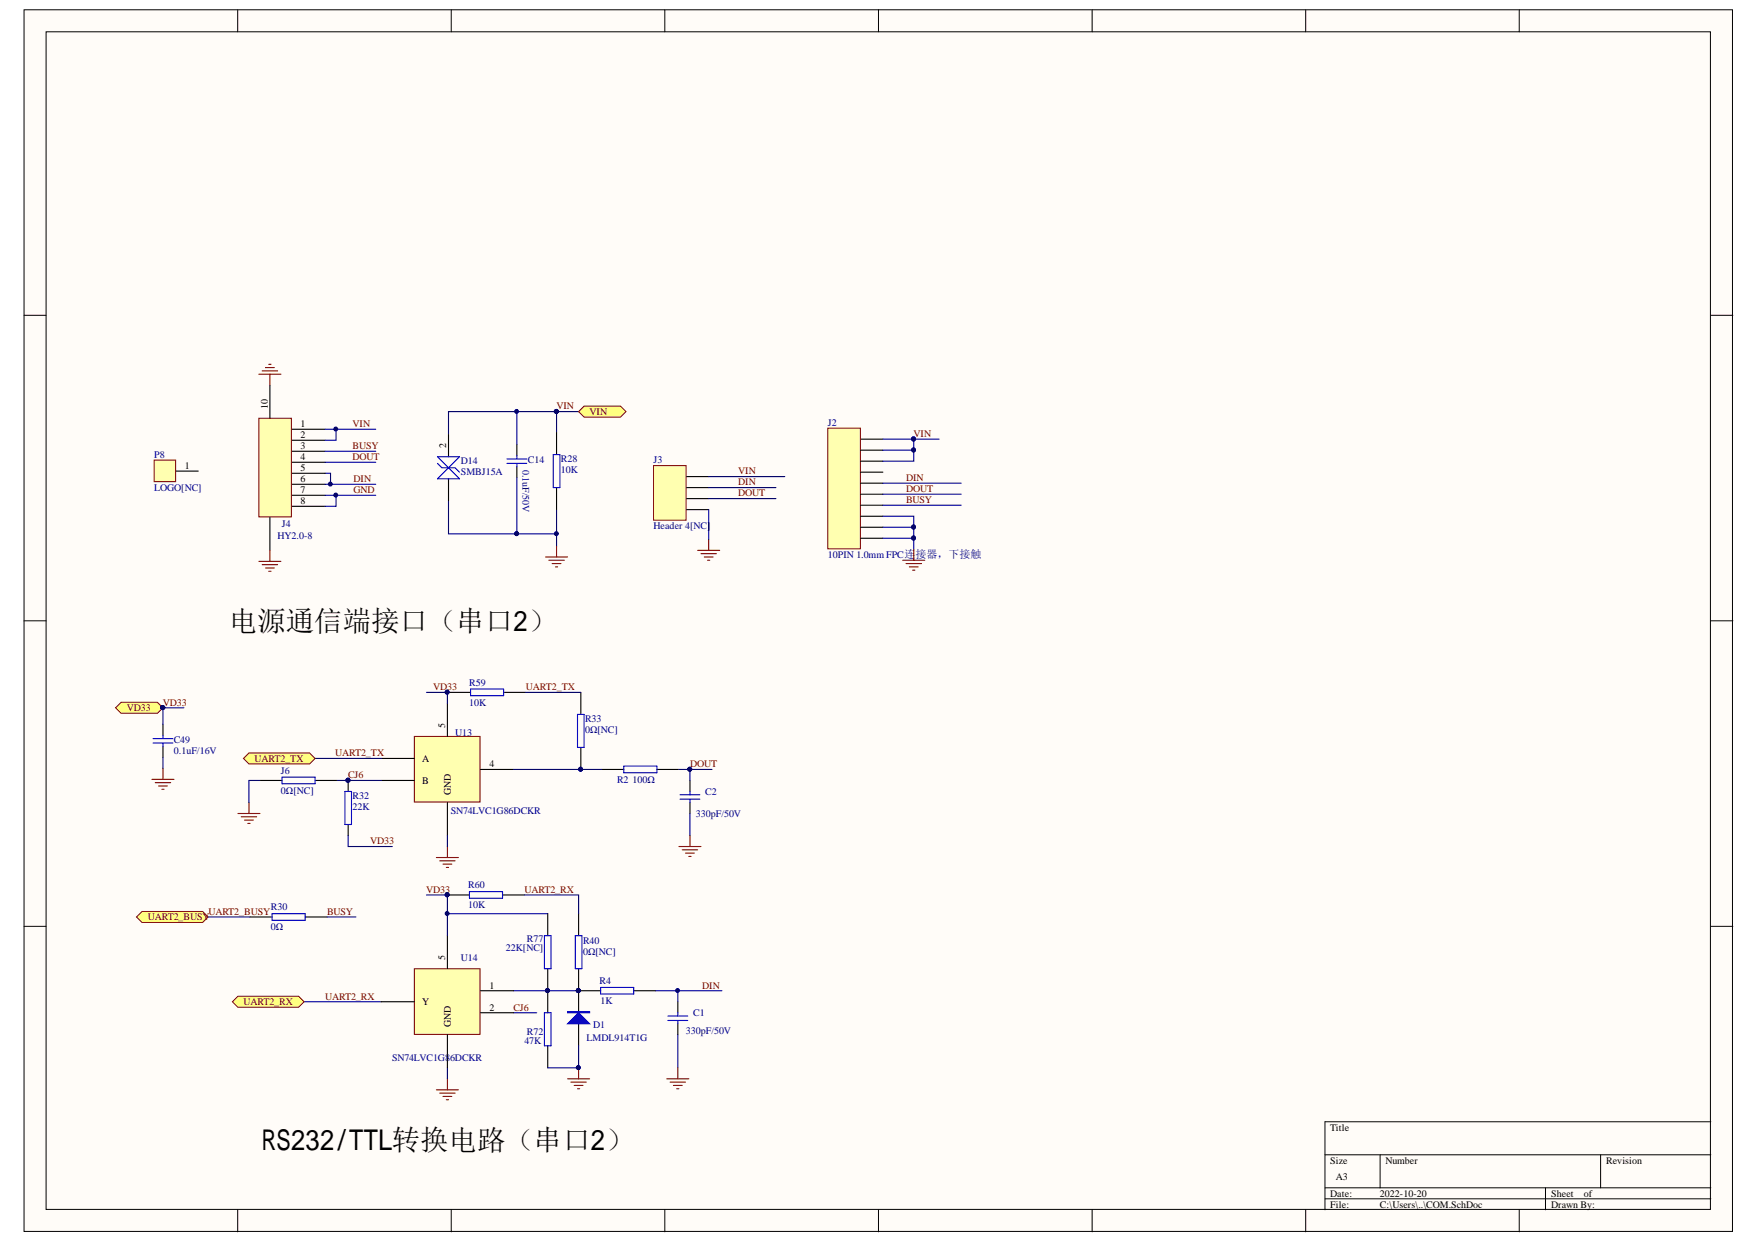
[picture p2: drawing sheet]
<svg xmlns="http://www.w3.org/2000/svg" width="297mm" height="210mm" viewBox="0 0 297 210" stroke-linecap="round" stroke-linejoin="round" font-family="sans-serif">
<defs><g id="words">
<g font-size="4.8">
<text x="38.7" y="106.6">电源通信端接口（串口 ）</text>
<text x="44.2" y="194.2">RS232/TTL转换电路（串口 ）</text>
</g>
<g font-size="1.7">
<text x="45.3" y="69.1" transform="rotate(-90 45.3 69.1)">10</text>
<text x="50.7" y="72.1">1</text>
<text x="50.7" y="74">2</text>
<text x="50.7" y="75.8">3</text>
<text x="50.7" y="77.7">4</text>
<text x="75.4" y="75.6" transform="rotate(-90 75.4 75.6)">2</text>
<text x="31.2" y="79.2">1</text>
<text x="50.7" y="79.5">5</text>
<text x="50.7" y="81.4">6</text>
<text x="50.7" y="83.2">7</text>
<text x="50.7" y="85.1">8</text>
<text x="75.2" y="122.9" transform="rotate(-90 75.2 122.9)">5</text>
<text x="71.3" y="128.6">A</text>
<text x="82.6" y="129.5">4</text>
<text x="71.3" y="132.3">B</text>
<text x="76.1" y="134.2" transform="rotate(-90 76.1 134.2)">GND</text>
<text x="75.2" y="162.1" transform="rotate(-90 75.2 162.1)">5</text>
<text x="82.6" y="167">1</text>
<text x="71.3" y="169.8">Y</text>
<text x="76.1" y="173.5" transform="rotate(-90 76.1 173.5)">GND</text>
<text x="82.6" y="170.7">2</text>
<text x="224.6" y="191">Title</text>
<text x="224.6" y="196.5">Size</text>
<text x="234" y="196.5">Number</text>
<text x="271.3" y="196.5">Revision</text>
<text x="224.6" y="202.1">Date:</text>
<text x="224.6" y="204">File:</text>
<text x="225.6" y="199.3">A3</text>
<text x="233" y="202.1">2022-10-20</text>
<text x="233" y="204">C:\Users\..\COM.SchDoc</text>
<text x="261.9" y="202.1">Sheet</text>
<text x="261.9" y="204">Drawn By:</text>
<text x="267.4" y="202.1">of</text>
</g>
<g font-size="1.7" fill="#800000">
<text x="94" y="69.1">VIN</text>
<text x="99.6" y="70.1">VIN</text>
<text x="59.5" y="75.8">BUSY</text>
<text x="59.5" y="72.1">VIN</text>
<text x="59.5" y="77.7">DOUT</text>
<text x="154.3" y="73.8">VIN</text>
<text x="59.7" y="83.2">GND</text>
<text x="59.7" y="81.4">DIN</text>
<text x="124.7" y="80.1">VIN</text>
<text x="124.7" y="83.8">DOUT</text>
<text x="124.7" y="82">DIN</text>
<text x="153" y="83.1">DOUT</text>
<text x="153" y="81.2">DIN</text>
<text x="153" y="84.9">BUSY</text>
<text x="27.5" y="119.1">VD33</text>
<text x="73.2" y="116.5">VD33</text>
<text x="88.8" y="116.5">UART2_TX</text>
<text x="21.4" y="120.1">VD33</text>
<text x="43" y="128.6">UART2_TX</text>
<text x="56.6" y="127.7">UART2_TX</text>
<text x="58.8" y="131.4">CJ6</text>
<text x="116.6" y="129.5">DOUT</text>
<text x="62.5" y="142.5">VD33</text>
<text x="25" y="155.4">UART2_BUSY</text>
<text x="35.2" y="154.5">UART2_BUSY</text>
<text x="55.2" y="154.5">BUSY</text>
<text x="72" y="150.7">VD33</text>
<text x="88.6" y="150.7">UART2_RX</text>
<text x="118.6" y="167">DIN</text>
<text x="41.1" y="169.8">UART2_RX</text>
<text x="54.9" y="168.8">UART2_RX</text>
<text x="86.7" y="170.7">CJ6</text>
</g>
<g font-size="1.7" fill="#000080">
<text x="139.8" y="71.9">J2</text>
<text x="26.1" y="77.3">P8</text>
<text x="26.1" y="82.9">LOGO[NC]</text>
<text x="77.8" y="78.4">D14</text>
<text x="77.8" y="80.3">SMBJ15A</text>
<text x="88.2" y="79.4" transform="rotate(90 88.2 79.4)">0.1uF/50V</text>
<text x="89.1" y="78.3">C14</text>
<text x="94.7" y="78.1">R28</text>
<text x="94.7" y="79.9">10K</text>
<text x="110.4" y="78.3">J3</text>
<text x="47.6" y="89.1">J4</text>
<text x="110.4" y="89.4">Header 4[NC]</text>
<text x="46.9" y="91.1">HY2.0-8</text>
<text x="139.8" y="94.2">10PIN 1.0mm FPC连接器，下接触</text>
<text x="79.3" y="115.9">R59</text>
<text x="79.3" y="119.1">10K</text>
<text x="29.3" y="125.5">C49</text>
<text x="76.9" y="124.2">U13</text>
<text x="98.8" y="121.9">R33</text>
<text x="98.8" y="123.8">0Ω[NC]</text>
<text x="29.3" y="127.3">0.1uF/16V</text>
<text x="47.4" y="130.7">J6</text>
<text x="47.4" y="134">0Ω[NC]</text>
<text x="59.5" y="134.9">R32</text>
<text x="59.5" y="136.8">22K</text>
<text x="76.1" y="137.4">SN74LVC1G86DCKR</text>
<text x="104.2" y="132.2">R2</text>
<text x="106.8" y="132.2">100Ω</text>
<text x="117.5" y="137.9">330pF/50V</text>
<text x="119.1" y="134.2">C2</text>
<text x="79.1" y="150">R60</text>
<text x="45.8" y="153.7">R30</text>
<text x="79.1" y="153.4">10K</text>
<text x="45.8" y="157.1">0Ω</text>
<text x="85.4" y="160.6">22K[NC]</text>
<text x="89" y="159.1">R77</text>
<text x="98.5" y="159.4">R40</text>
<text x="98.5" y="161.2">0Ω[NC]</text>
<text x="77.8" y="162.3">U14</text>
<text x="101.2" y="166.2">R4</text>
<text x="100.1" y="173.6">D1</text>
<text x="101.4" y="169.6">1K</text>
<text x="117.1" y="171.6">C1</text>
<text x="66.2" y="179.2">SN74LVC1G86DCKR</text>
<text x="88.6" y="176.3">47K</text>
<text x="89" y="174.7">R72</text>
<text x="99" y="175.8">LMDL914T1G</text>
<text x="115.8" y="174.6">330pF/50V</text>
</g>
</g></defs>
<g fill="#fffcf8" stroke="#000" stroke-width=".17">
<path d="M4.1 1.7h288.5v206.2h-288.5z"/>
<path d="M7.8 5.4h281v198.8h-281z"/>
</g>
<g fill="none" stroke="#000" stroke-width=".17">
<path d="M40.1 1.7v3.7M76.2 1.7v3.7M112.3 1.7v3.7M148.3 1.7v3.7M184.4 1.7v3.7M220.5 1.7v3.7M256.6 1.7v3.7M4.1 53.2h3.7M288.9 53.2h3.7M4.1 104.8h3.7M288.9 104.8h3.7M4.1 156.4h3.7"/>
<path d="M288.9 156.4h3.7M223.7 195h65.2M233.1 195v5.6M270.3 195v5.6M288.9 189.4h-65.2v14.9M40.1 204.3v3.7M76.2 204.3v3.7M112.3 204.3v3.7M148.3 204.3v3.7M184.4 204.3v3.7M220.5 204.3v3.7M223.7 200.6h65.2"/>
<path d="M223.7 202.4h65.2M256.6 204.3v3.7M261 200.6v3.7"/>
</g>
<path d="M87.3 75.1v1.8M87.3 78.8v1.9" fill="none" stroke="#000" stroke-width=".19"/>
<path d="M85.6 77.5h3.4M85.6 78.3h3.4M87.3 76.9v.6M87.3 78.3v.5" fill="none" stroke="#00f" stroke-width=".19"/>
<path d="M54.9 79.9h.9v1.9M87.3 69.5v5.6M94 73v-3.5h-18.3v3.9M75.7 84.6v5.5h11.6M87.3 80.7v9.4h6.7M94 86.1v6.1" fill="none" stroke="#000080" stroke-width=".19"/>
<g fill="#000080" stroke="#000080" stroke-width=".17">
<circle cx="87.2" cy="69.5" r=".33"/>
<circle cx="93.9" cy="69.5" r=".33"/>
<circle cx="87.2" cy="90.1" r=".33"/>
<circle cx="93.9" cy="90.1" r=".33"/>
<circle cx="55.8" cy="81.7" r=".33"/>
</g>
<path d="M92.1 94.1h3.7M92.7 94.6h2.6M93.2 95.2h1.5M93.8 95.7h.4M94 92.2v1.9" fill="none" stroke="#800000" stroke-width=".19"/>
<path d="M43.7 70.6h5.5v16.7h-5.5z" fill="#ffffb0" stroke="#800000" stroke-width=".17"/>
<g fill="none" stroke="#000" stroke-width=".19">
<path d="M45.6 65.1v5.5M49.3 72.5h5.6M49.3 74.3h5.6M49.3 76.2h5.6M49.3 78.1h5.6M49.3 79.9h5.6M75.7 73.4v3.7M94 73v3.8M45.6 87.4v5.5M49.3 81.8h5.6M49.3 83.6h5.6M49.3 85.5h5.6"/>
<path d="M75.7 80.9v3.7M94 82.3v3.8"/>
</g>
<path d="M43.7 63.2h3.7M44.3 62.6h2.6M44.8 62.1h1.5M45.4 61.5h.4M45.6 63.2v1.9M43.7 94.8h3.7M44.3 95.4h2.6M44.8 95.9h1.5M45.4 96.5h.4M45.6 92.9v1.9" fill="none" stroke="#800000" stroke-width=".19"/>
<path d="M54.9 78.1h8.6M54.9 76.2h8.6M54.9 72.5h8.6M56.7 72.5v1.8h-1.8M54.9 81.8h8.6M54.9 83.6h8.6M56.7 83.6v1.9h-1.8" fill="none" stroke="#000080" stroke-width=".19"/>
<g fill="#000080" stroke="#000080" stroke-width=".17">
<circle cx="56.7" cy="83.6" r=".33"/>
<circle cx="56.7" cy="72.4" r=".33"/>
</g>
<path d="M73.9 78.3l.7 .7h2.3l.7 .7M73.9 77.1h3.7l-3.7 3.8h3.7zM93.4 76.8h1.1v5.5h-1.1z" fill="none" stroke="#00f" stroke-width=".19"/>
<path d="M26 77.7h3.7v3.6h-3.7z" fill="#ffffb0" stroke="#800000" stroke-width=".17"/>
<path d="M29.8 79.6h3.7" fill="none" stroke="#000" stroke-width=".19"/>
<path d="M94 69.5h3.7" fill="none" stroke="#000080" stroke-width=".19"/>
<circle cx="93.9" cy="69.5" r=".33" fill="#000080" stroke="#000080" stroke-width=".17"/>
<path d="M97.7 69.5l.9-.9h6.2l.9 .9-.9 .9h-6.2z" fill-rule="evenodd" fill="#ffff80" stroke="#800000" stroke-width=".17"/>
<path d="M101.6 129.9h3.7M110.9 129.9h3.7M116.5 131.8v1.9M116.5 135.5v1.9M97.7 167.3h3.7M107 167.3h3.7M114.5 169.2v1.8M114.5 172.9v1.8" fill="none" stroke="#000" stroke-width=".19"/>
<circle cx="97.7" cy="167.3" r=".33" fill="#000080" stroke="#000080" stroke-width=".17"/>
<path d="M105.3 129.4h5.6v1.1h-5.6zM114.8 135h3.4M114.8 134.2h3.4M116.5 133.7v.5M116.5 135v.5M101.4 166.7h5.6v1.2h-5.6zM112.8 172.3h3.3M112.8 171.6h3.3M114.5 171v.6M114.5 172.3v.6" fill="none" stroke="#00f" stroke-width=".19"/>
<path d="M70 124.4h11.1v11h-11.1z" fill="#ffffb0" stroke="#800000" stroke-width=".17"/>
<path d="M75.6 118.8v5.6M27.5 122.3v1.9M27.5 126v1.9M64.4 128.1h5.6M64.4 131.8h5.6M75.6 135.5v5.6M81.1 129.9h5.6M97.7 167.3v3.7M97.7 172.9v3.7" fill="none" stroke="#000" stroke-width=".19"/>
<path d="M25.8 125.5h3.4M25.8 124.7h3.4M27.5 124.2v.5M27.5 125.5v.5" fill="none" stroke="#00f" stroke-width=".19"/>
<g fill="none" stroke="#800000" stroke-width=".19">
<path d="M25.7 131.6h3.7M26.2 132.2h2.6M26.8 132.7h1.5M27.3 133.3h.4M27.5 129.8v1.8M73.7 144.8h3.7M74.2 145.4h2.7M74.8 145.9h1.5M75.4 146.5h.3M75.6 143v1.8M114.6 143h3.8M115.2 143.5h2.6"/>
<path d="M115.8 144.1h1.5M116.3 144.6h.4M116.5 141.1v1.9M73.7 184h3.7M74.2 184.6h2.7M74.8 185.2h1.5M75.4 185.7h.3M75.6 182.2v1.8"/>
</g>
<path d="M27.5 127.9v1.9M53.2 128.1h11.2M86.7 129.9h14.9M114.6 129.9h5.6M116.5 129.9v1.9M116.5 137.4v3.7M75.6 141.1v1.9M86.7 167.3h11M75.6 180.3v1.9" fill="none" stroke="#000080" stroke-width=".19"/>
<g fill="#000080" stroke="#000080" stroke-width=".17">
<circle cx="116.5" cy="129.9" r=".33"/>
<circle cx="97.7" cy="167.3" r=".33"/>
</g>
<path d="M95.8 172.9l1.9-1.9 1.9 1.9z" fill="#00f"/>
<path d="M47.6 131.2h5.6v1.2h-5.6zM58.2 133.7h1.2v5.5h-1.2zM97.5 120.6h1.1v5.6h-1.1zM97.1 158h1.2v5.6h-1.2zM95.8 172.9l1.9-1.9 1.9 1.9zM95.8 170.8h3.8v.2h-3.8zM95.8 170.9h3.8" fill="none" stroke="#00f" stroke-width=".19"/>
<g fill="#000080" stroke="#000080" stroke-width=".17">
<circle cx="97.7" cy="167.3" r=".33"/>
<circle cx="114.4" cy="167.3" r=".33"/>
<circle cx="97.7" cy="180.3" r=".33"/>
<circle cx="98" cy="129.9" r=".33"/>
<circle cx="58.8" cy="131.8" r=".33"/>
</g>
<path d="M43.9 131.8h-1.9v3.7M56.9 131.8h7.5M58.8 141.1v1.9h7.4M51.3 169.2h13.1M86.7 171h3.9M110.7 167.3h11.2M114.5 167.3v1.9M114.5 174.7v5.6" fill="none" stroke="#000080" stroke-width=".19"/>
<g fill="none" stroke="#800000" stroke-width=".19">
<path d="M40.2 137.4h3.7M40.7 137.9h2.6M41.3 138.5h1.5M41.9 139h.3M42 135.5v1.9M95.8 182.2h3.8M96.4 182.7h2.6M97 183.3h1.5M97.5 183.9h.4M97.7 180.3v1.9M112.6 182.2h3.7M113.2 182.7h2.6"/>
<path d="M113.7 183.3h1.5M114.3 183.9h.3M114.5 180.3v1.9"/>
</g>
<path d="M98.1 116.9v3.7M43.9 131.8h3.7M53.2 131.8h3.7M58.8 131.8v1.9M58.8 139.2v1.9M98.1 126.2v3.7M97.7 154.3v3.7M97.7 163.6v3.7" fill="none" stroke="#000" stroke-width=".19"/>
<path d="M70 163.6h11.1v11.1h-11.1z" fill="#ffffb0" stroke="#800000" stroke-width=".17"/>
<path d="M75.6 158v5.6M64.4 169.2h5.6M75.6 174.7v5.6M81.1 167.3h5.6M81.1 171h5.6" fill="none" stroke="#000" stroke-width=".19"/>
<circle cx="116.5" cy="129.9" r=".33" fill="#000080" stroke="#000080" stroke-width=".17"/>
<g fill="#ffff80" stroke="#800000" stroke-width=".17">
<path d="M41.1 128.1l.9-1h10.3l.9 1-.9 .9h-10.3z" fill-rule="evenodd"/>
<path d="M39.2 169.2l1-1h10.2l.9 1-.9 .9h-10.2z" fill-rule="evenodd"/>
<path d="M19.5 119.5l.9-.9h6.2l.9 .9-.9 1h-6.2z" fill-rule="evenodd"/>
</g>
<g fill="#000080" stroke="#000080" stroke-width=".17">
<circle cx="27.5" cy="119.5" r=".33"/>
<circle cx="75.5" cy="151.1" r=".33"/>
<circle cx="75.5" cy="116.9" r=".33"/>
</g>
<path d="M75.7 116.9h3.8M85 116.9h3.8M75.6 151.1h3.7M84.9 151.1h3.7" fill="none" stroke="#000" stroke-width=".19"/>
<path d="M79.5 116.4h5.5v1.1h-5.5zM79.3 150.6h5.6v1.1h-5.6z" fill="none" stroke="#00f" stroke-width=".19"/>
<path d="M31.1 119.5h-3.6v2.8M72 116.9h3.6M75.7 116.9h-.1v1.9M88.8 116.9h9.3M72 151.1h3.6v6.9" fill="none" stroke="#000080" stroke-width=".19"/>
<path d="M23 154.8l1-.9h10.2l1 .9-1 1h-10.2z" fill-rule="evenodd" fill="#ffff80" stroke="#800000" stroke-width=".17"/>
<path d="M42.2 154.8h3.7M51.5 154.8h3.8M92.5 154.3v3.7M92.5 163.6v7.4M92.5 176.6v3.7" fill="none" stroke="#000" stroke-width=".19"/>
<path d="M45.9 154.3h5.6v1.1h-5.6zM91.9 158h1.2v5.6h-1.2zM91.9 171h1.2v5.6h-1.2z" fill="none" stroke="#00f" stroke-width=".19"/>
<path d="M35.2 154.8h7M55.3 154.8h4.8M75.6 154.3h16.9M88.6 151.1h9.1v3.2M97.7 176.6v3.7h-5.2" fill="none" stroke="#000080" stroke-width=".19"/>
<g fill="#000080" stroke="#000080" stroke-width=".17">
<circle cx="92.4" cy="167.3" r=".33"/>
<circle cx="75.5" cy="154.3" r=".33"/>
<circle cx="97.7" cy="180.3" r=".33"/>
</g>
<path d="M110.4 78.6h5.5v9.2h-5.5z" fill="#ffffb0" stroke="#800000" stroke-width=".17"/>
<path d="M116 80.5h3.7M116 82.3h3.7M116 84.2h3.7M116 86.1h3.7" fill="none" stroke="#000" stroke-width=".19"/>
<path d="M119.7 80.5h12.8M119.7 82.3h11.3M119.7 84.2h11.3M119.7 86.1v5" fill="none" stroke="#000080" stroke-width=".19"/>
<path d="M117.8 92.9h3.7M118.4 93.5h2.6M118.9 94.1h1.5M119.5 94.6h.4M119.7 91.1v1.8" fill="none" stroke="#800000" stroke-width=".19"/>
<path d="M139.8 72.3h5.5v20.4h-5.5z" fill="#ffffb0" stroke="#800000" stroke-width=".17"/>
<path d="M145.4 74.2h3.7M145.4 76h3.7M145.4 77.9h3.7M145.4 79.7h3.7M145.4 81.6h3.7M145.4 83.5h3.7M145.4 85.3h3.7M145.4 87.2h3.7M145.4 89h3.7M145.4 90.9h3.7" fill="none" stroke="#000" stroke-width=".19"/>
<path d="M149.1 74.2h5.2v1.8h-5.2M154.3 76v1.9h-5.2M154.3 74.2h4.3M149.1 90.9h5.2v1.9M149.1 89h5.2v1.9M149.1 87.2h5.2v1.8M149.1 81.6h13.2M149.1 83.5h13.2M149.1 85.3h13.2" fill="none" stroke="#000080" stroke-width=".19"/>
<path d="M152.4 94.6h3.8M153 95.2h2.6M153.6 95.7h1.4M154.1 96.3h.4M154.3 92.8v1.8" fill="none" stroke="#800000" stroke-width=".19"/>
<g fill="#000080" stroke="#000080" stroke-width=".17">
<circle cx="154.3" cy="76" r=".33"/>
<circle cx="154.3" cy="90.9" r=".33"/>
<circle cx="154.3" cy="89" r=".33"/>
<circle cx="154.3" cy="74.1" r=".33"/>
</g>
<use href="#words"/>
</svg>
